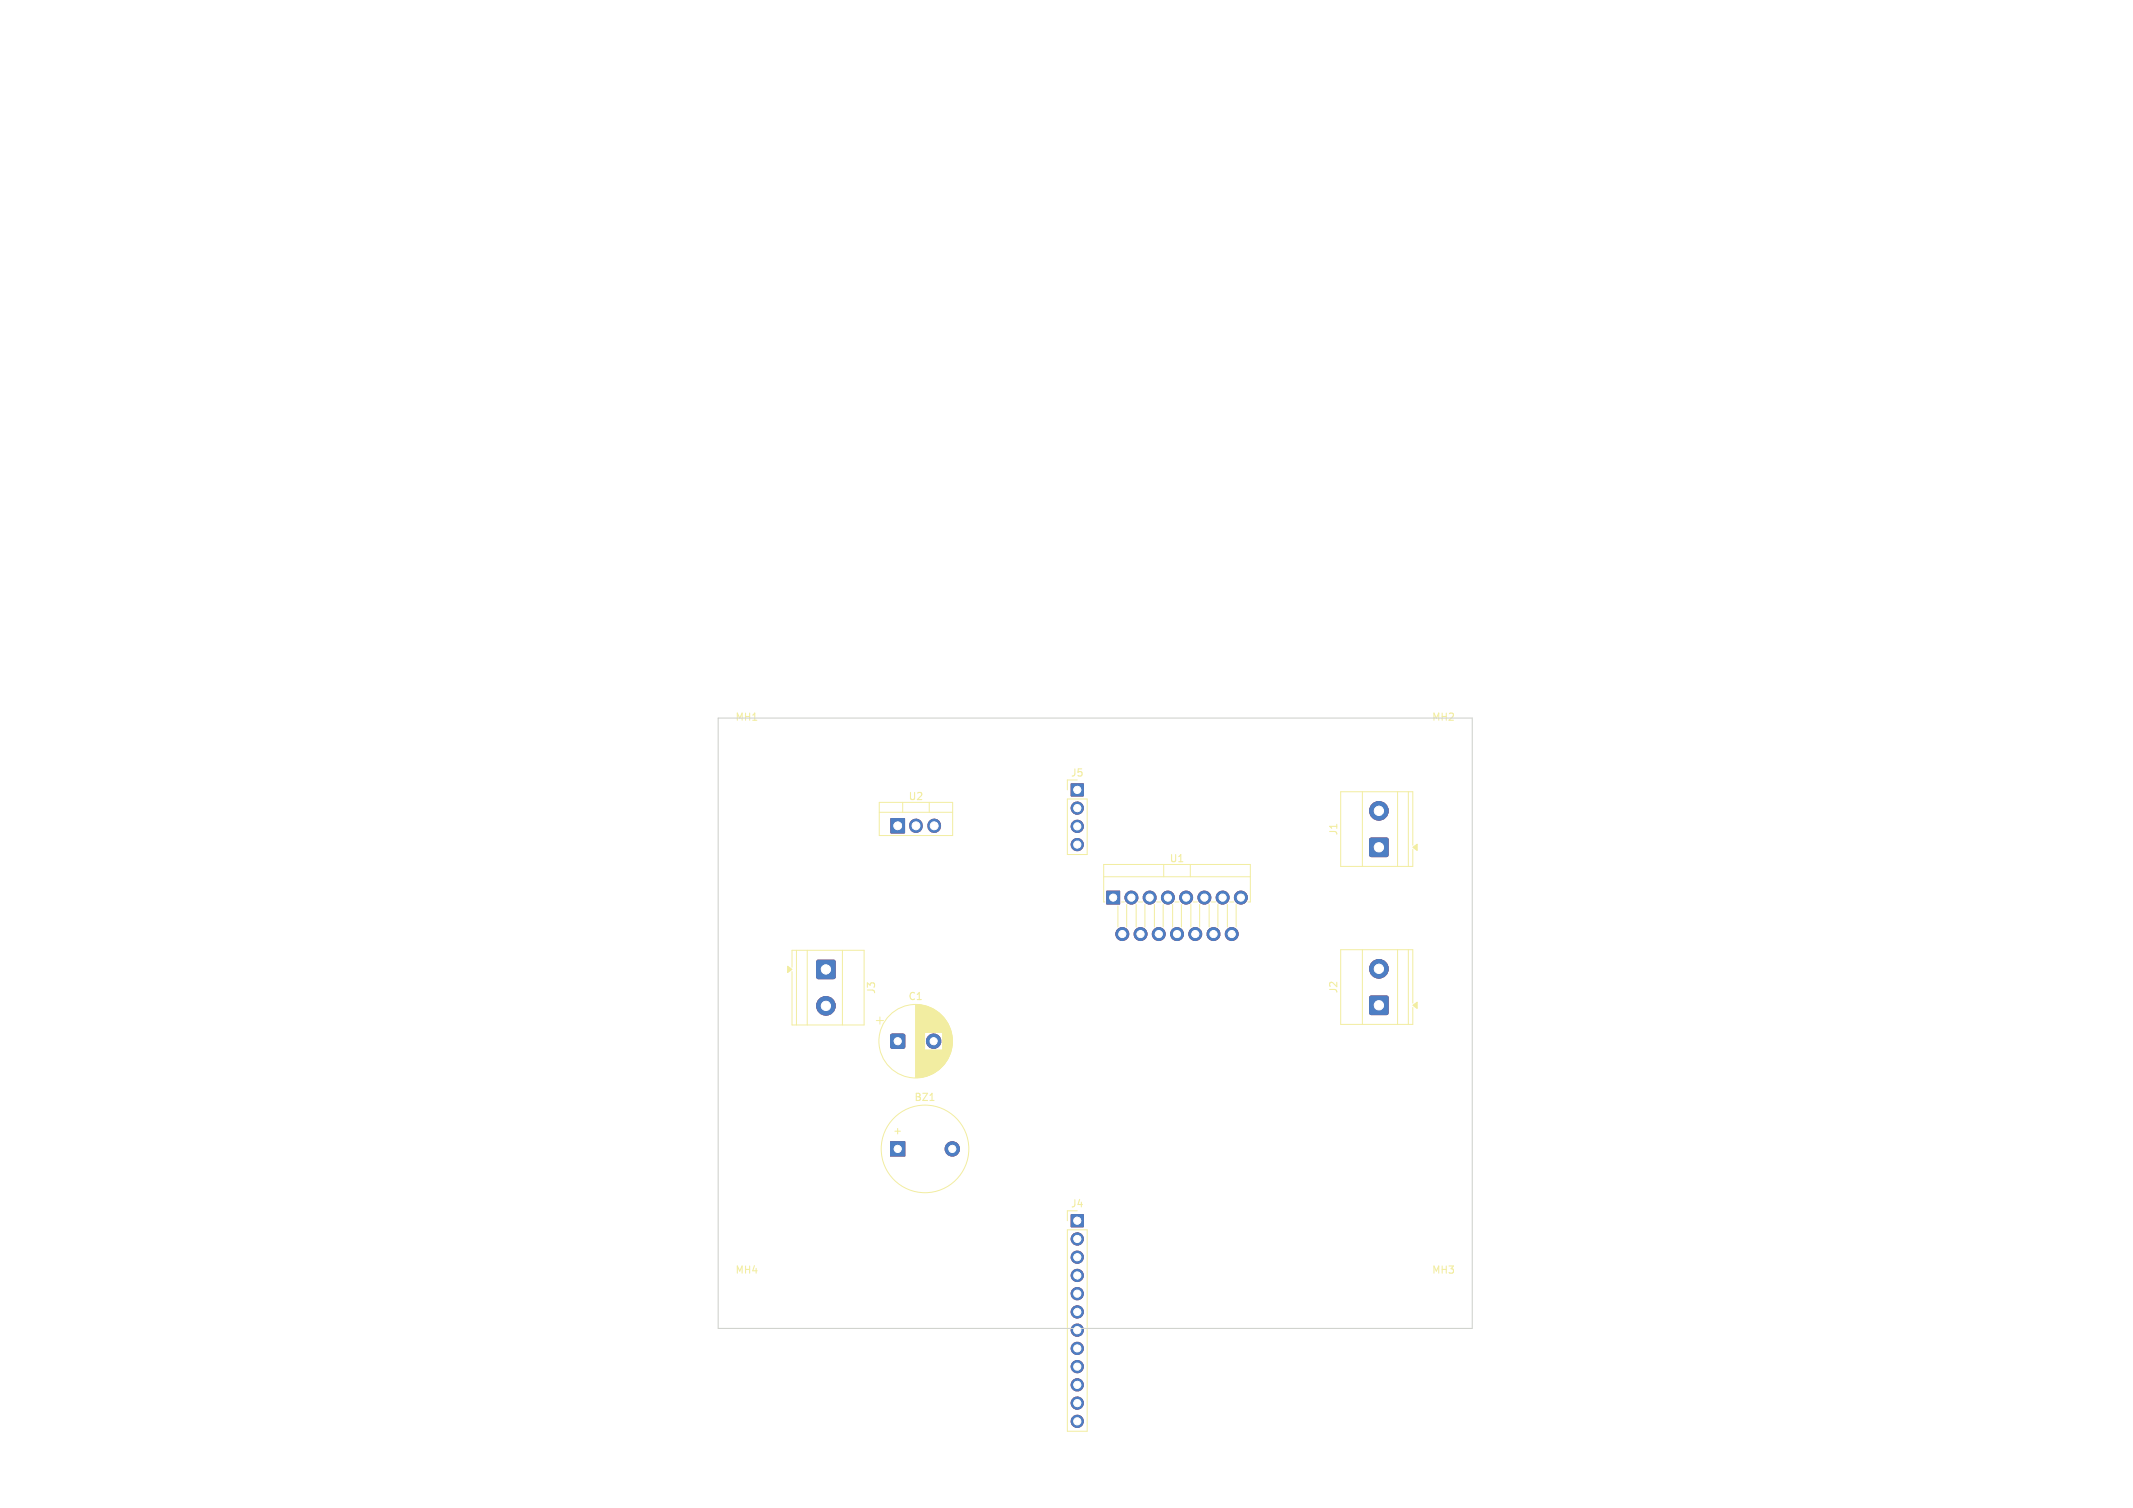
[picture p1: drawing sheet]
<svg xmlns="http://www.w3.org/2000/svg" width="297mm" height="210mm" viewBox="0 0 297 210" stroke-linecap="round" stroke-linejoin="round" font-family="sans-serif">
<defs><g id="words">
<g font-size="1.4" fill="#f2eda1">
<text x="102.3" y="100.6">MH1</text>
<text x="199.3" y="100.6">MH2</text>
<text x="126.4" y="111.6">U2</text>
<text x="149" y="108.3">J5</text>
<text x="186.4" y="116.4" transform="rotate(-90 186.4 116.4)">J1</text>
<text x="162.8" y="120.3">U1</text>
<text x="122" y="138.5" transform="rotate(-90 122 138.5)">J3</text>
<text x="126.4" y="139.5">C1</text>
<text x="186.4" y="138.4" transform="rotate(-90 186.4 138.4)">J2</text>
<text x="127.2" y="153.5">BZ1</text>
<text x="124.2" y="158.2">+</text>
<text x="149" y="168.3">J4</text>
<text x="102.3" y="177.6">MH4</text>
<text x="199.3" y="177.6">MH3</text>
</g>
</g></defs>
<g fill="#c83434" stroke="#c83434" stroke-width=".14">
<path d="M190.8 116.8l.1-.1 2.3 .1 .1 .2-.1 2.2-.2 .1-2.2-.1-.1-.1z"/>
<path d="M154.1 124.1h1.8v1.8h-1.8z"/>
<path d="M149.1 109.2h1.8v1.7h-1.8z"/>
<path d="M124 159h2v2h-2z"/>
<path d="M190.8 138.8l.1-.1 2.3 .1 .1 .2-.1 2.2-.2 .1-2.2-.1-.1-.1z"/>
<path d="M113.8 133.8l.1-.1 2.3 .1 .1 .2-.1 2.2-.2 .1-2.2-.1-.1-.1z"/>
<path d="M124 114h2v2h-2z"/>
<path d="M149.1 169.2h1.8v1.7h-1.8z"/>
<path d="M124.1 144.1l.2-.1 1.6 .1 .1 .2-.1 1.6-.1 .1-1.7-.1-.1-.1z"/>
<circle cx="192" cy="112.9" r="1.3"/>
<circle cx="156.3" cy="130.1" r=".9"/>
<circle cx="157.5" cy="125" r=".9"/>
<circle cx="158.8" cy="130.1" r=".9"/>
<circle cx="160.1" cy="125" r=".9"/>
<circle cx="161.3" cy="130.1" r=".9"/>
<circle cx="162.6" cy="125" r=".9"/>
<circle cx="163.9" cy="130.1" r=".9"/>
<circle cx="165.2" cy="125" r=".9"/>
<circle cx="166.4" cy="130.1" r=".9"/>
<circle cx="167.7" cy="125" r=".9"/>
<circle cx="169" cy="130.1" r=".9"/>
<circle cx="170.2" cy="125" r=".9"/>
<circle cx="171.5" cy="130.1" r=".9"/>
<circle cx="172.8" cy="125" r=".9"/>
<circle cx="150" cy="112.5" r=".85"/>
<circle cx="150" cy="115.1" r=".85"/>
<circle cx="150" cy="117.6" r=".85"/>
<circle cx="132.6" cy="160" r="1"/>
<circle cx="192" cy="134.9" r="1.3"/>
<circle cx="115" cy="140.1" r="1.3"/>
<circle cx="150" cy="172.5" r=".85"/>
<circle cx="150" cy="175.1" r=".85"/>
<circle cx="150" cy="177.6" r=".85"/>
<circle cx="150" cy="180.2" r=".85"/>
<circle cx="150" cy="182.7" r=".85"/>
<circle cx="150" cy="185.2" r=".85"/>
<circle cx="150" cy="187.8" r=".85"/>
<circle cx="150" cy="190.3" r=".85"/>
<circle cx="150" cy="192.9" r=".85"/>
<circle cx="150" cy="195.4" r=".85"/>
<circle cx="150" cy="197.9" r=".85"/>
<circle cx="130" cy="145" r="1"/>
</g>
<path d="M127.5 115h.1M130.1 115h.1" fill="none" stroke="#c83434" stroke-width="1.9"/>
<g fill="#4d7fc4" stroke="#4d7fc4" stroke-width=".14">
<path d="M190.8 116.8l.1-.1 2.3 .1 .1 .2-.1 2.2-.2 .1-2.2-.1-.1-.1z"/>
<path d="M154.1 124.1h1.8v1.8h-1.8z"/>
<path d="M149.1 109.2h1.8v1.7h-1.8z"/>
<path d="M124 159h2v2h-2z"/>
<path d="M190.8 138.8l.1-.1 2.3 .1 .1 .2-.1 2.2-.2 .1-2.2-.1-.1-.1z"/>
<path d="M113.8 133.8l.1-.1 2.3 .1 .1 .2-.1 2.2-.2 .1-2.2-.1-.1-.1z"/>
<path d="M124 114h2v2h-2z"/>
<path d="M149.1 169.2h1.8v1.7h-1.8z"/>
<path d="M124.1 144.1l.2-.1 1.6 .1 .1 .2-.1 1.6-.1 .1-1.7-.1-.1-.1z"/>
<circle cx="192" cy="112.9" r="1.3"/>
<circle cx="156.3" cy="130.1" r=".9"/>
<circle cx="157.5" cy="125" r=".9"/>
<circle cx="158.8" cy="130.1" r=".9"/>
<circle cx="160.1" cy="125" r=".9"/>
<circle cx="161.3" cy="130.1" r=".9"/>
<circle cx="162.6" cy="125" r=".9"/>
<circle cx="163.9" cy="130.1" r=".9"/>
<circle cx="165.2" cy="125" r=".9"/>
<circle cx="166.4" cy="130.1" r=".9"/>
<circle cx="167.7" cy="125" r=".9"/>
<circle cx="169" cy="130.1" r=".9"/>
<circle cx="170.2" cy="125" r=".9"/>
<circle cx="171.5" cy="130.1" r=".9"/>
<circle cx="172.8" cy="125" r=".9"/>
<circle cx="150" cy="112.5" r=".85"/>
<circle cx="150" cy="115.1" r=".85"/>
<circle cx="150" cy="117.6" r=".85"/>
<circle cx="132.6" cy="160" r="1"/>
<circle cx="192" cy="134.9" r="1.3"/>
<circle cx="115" cy="140.1" r="1.3"/>
<circle cx="150" cy="172.5" r=".85"/>
<circle cx="150" cy="175.1" r=".85"/>
<circle cx="150" cy="177.6" r=".85"/>
<circle cx="150" cy="180.2" r=".85"/>
<circle cx="150" cy="182.7" r=".85"/>
<circle cx="150" cy="185.2" r=".85"/>
<circle cx="150" cy="187.8" r=".85"/>
<circle cx="150" cy="190.3" r=".85"/>
<circle cx="150" cy="192.9" r=".85"/>
<circle cx="150" cy="195.4" r=".85"/>
<circle cx="150" cy="197.9" r=".85"/>
<circle cx="130" cy="145" r="1"/>
</g>
<path d="M127.5 115h.1M130.1 115h.1" fill="none" stroke="#4d7fc4" stroke-width="1.9"/>
<path d="M129.5 153.3h.6" fill="none" stroke="#f2eda1" stroke-width=".15"/>
<g fill="none" stroke="#f2eda1" stroke-width=".14">
<path d="M122.4 111.7h10.2v4.7h-10.2zM122.4 113.1h10.2M125.7 111.7v1.4M129.4 111.7v1.4M148.6 108.6v1.4M148.6 111.3h2.8v7.7h-2.8zM189.7 110.3v10.4M194.6 110.3v10.4M196.1 110.3v10.4M196.7 117.7v-7.4h-10v10.4h10v-2.4M110.3 134.7v-2.4h10v10.4h-10v-7.4M110.9 132.3v10.4"/>
<path d="M112.4 132.3v10.4M117.3 132.3v10.4M127.5 139.9v10.2M127.6 139.9v10.2M127.7 139.9v10.2M127.8 139.9v10.2M127.9 139.9v10.2M128 139.9v10.2M128.1 140v10M128.2 140v10M128.3 140v10M128.4 140v10"/>
<path d="M153.7 122.1h20.4M153.8 125.6h-.1v-5.2h20.4v5.2h-.3M155.7 126.2v2.9M156.2 125.6h.4M156.9 126v3.1M158.2 126v3.1M158.5 125.6h.6M159.4 126v3.1M160.7 126v3.1M161.1 125.6h.5M162 126v3.1M162 120.4v1.7"/>
<path d="M163.3 126v3.1M163.6 125.6h.6M164.5 126v3.1M165.7 120.4v1.7M165.8 126v3.1M166.1 125.6h.6M167 126v3.1M168.4 126v3.1M168.7 125.6h.6M169.6 126v3.1M170.9 126v3.1M171.2 125.6h.6"/>
<path d="M172.1 126v3.1M189.7 132.3v10.4M194.6 132.3v10.4M196.1 132.3v10.4M196.7 139.7v-7.4h-10v10.4h10v-2.4M122 142.1h1M122.5 141.6v1M128.5 140v10M128.6 140v10M128.7 140.1v9.8M128.8 140.1v3.7M128.8 146.2v3.7"/>
<path d="M128.9 140.1v3.7M128.9 146.2v3.7M129 140.1v3.7M129 146.2v3.7M129 140.2v3.6M129 146.2v3.6M129.1 140.2v3.6M129.1 146.2v3.6M129.2 140.2v3.6M129.2 146.2v3.6M129.3 140.2v3.6M129.3 146.2v3.6"/>
<path d="M129.3 140.3v3.5M129.3 146.2v3.5M129.4 140.3v3.5M129.4 146.2v3.5M129.5 140.3v3.5M129.5 146.2v3.5M129.6 140.4v3.4M129.6 146.2v3.4M129.7 140.4v3.4M129.7 146.2v3.4M129.8 140.5v3.3M129.8 146.2v3.3"/>
<path d="M129.9 140.5v3.3M129.9 146.2v3.3M130 140.6v3.2M130 146.2v3.2M130.1 140.6v3.2M130.1 146.2v3.2M130.1 140.7v3.1M130.1 146.2v3.1M130.2 140.7v3.1M130.2 146.2v3.1M130.3 140.7v3.1M130.3 146.2v3.1"/>
<path d="M130.3 140.8v3M130.3 146.2v3M130.4 140.8v3M130.4 146.2v3M130.5 140.9v2.9M130.5 146.2v2.9M130.6 141v2.8M130.6 146.2v2.9M130.6 146.2v2.8M130.7 141v2.8M130.7 146.2v2.8M130.7 141.1v2.7"/>
<path d="M130.7 146.2v2.7M130.8 141.1v2.7M130.8 146.2v2.7M130.9 141.2v2.6M130.9 146.2v2.6M131 141.3v2.5M131 146.2v2.5M131.1 141.4v2.4M131.1 146.2v2.4M131.2 141.5v2.3M131.2 146.2v2.3M131.3 141.6v6.8"/>
<path d="M131.3 141.7v6.6M131.4 141.7v6.6M131.5 141.8v6.4M131.5 141.9v6.2M131.6 141.9v6.2M131.6 142v6M131.7 142.1v5.8M131.7 142.2v5.6M131.8 142.2v5.6M131.8 142.3v5.4M131.9 142.4v5.2M131.9 142.5v5"/>
<path d="M132 142.6v4.8M132.1 142.7v4.6M132.1 142.8v4.4M132.1 142.9v4.2M132.2 143v4M132.2 143.1v3.8M132.3 143.2v3.6M132.3 143.3v3.4M132.3 143.4v3.2M132.4 143.5v3M132.4 143.6v2.8M132.5 143.8v2.4"/>
<path d="M132.5 143.9v2.2M132.5 144.1v1.8M132.6 144.4v1.2M148.6 168.6v1.4M148.6 171.3h2.8v28h-2.8z"/>
<circle cx="127.5" cy="145" r="5.1"/>
<circle cx="128.8" cy="160" r="6.1"/>
</g>
<g fill="#f2eda1" stroke="#f2eda1" stroke-width=".14">
<path d="M196.7 118l.6-.4v.8z"/>
<path d="M196.7 140l.6-.4v.8z"/>
<path d="M109.7 134.6l.6 .4-.6 .4z"/>
</g>
<path d="M100 100h105v85h-105z" fill="none" stroke="#d0d2cd" stroke-width=".15"/>
<g fill="#fff" stroke="#fff" stroke-width=".14">
<circle cx="201" cy="181" r="1.6"/>
<circle cx="192" cy="118" r=".65"/>
<circle cx="192" cy="112.9" r=".65"/>
<circle cx="201" cy="104" r="1.6"/>
<circle cx="155" cy="125" r=".5"/>
<circle cx="156.3" cy="130.1" r=".5"/>
<circle cx="157.5" cy="125" r=".5"/>
<circle cx="158.8" cy="130.1" r=".5"/>
<circle cx="160.1" cy="125" r=".5"/>
<circle cx="161.4" cy="130.1" r=".5"/>
<circle cx="162.6" cy="125" r=".5"/>
<circle cx="163.9" cy="130.1" r=".5"/>
<circle cx="165.2" cy="125" r=".5"/>
<circle cx="166.4" cy="130.1" r=".5"/>
<circle cx="167.7" cy="125" r=".5"/>
<circle cx="169" cy="130.1" r=".5"/>
<circle cx="170.2" cy="125" r=".5"/>
<circle cx="171.5" cy="130.1" r=".5"/>
<circle cx="172.8" cy="125" r=".5"/>
<circle cx="150" cy="110" r=".5"/>
<circle cx="150" cy="112.5" r=".5"/>
<circle cx="150" cy="115.1" r=".5"/>
<circle cx="150" cy="117.6" r=".5"/>
<circle cx="125" cy="160" r=".5"/>
<circle cx="132.6" cy="160" r=".5"/>
<circle cx="192" cy="140" r=".65"/>
<circle cx="192" cy="134.9" r=".65"/>
<circle cx="115" cy="135" r=".65"/>
<circle cx="115" cy="140.1" r=".65"/>
<circle cx="125" cy="115" r=".55"/>
<circle cx="127.5" cy="115" r=".55"/>
<circle cx="130.1" cy="115" r=".55"/>
<circle cx="150" cy="170" r=".5"/>
<circle cx="150" cy="172.5" r=".5"/>
<circle cx="150" cy="175.1" r=".5"/>
<circle cx="150" cy="177.6" r=".5"/>
<circle cx="150" cy="180.2" r=".5"/>
<circle cx="150" cy="182.7" r=".5"/>
<circle cx="150" cy="185.2" r=".5"/>
<circle cx="150" cy="187.8" r=".5"/>
<circle cx="150" cy="190.3" r=".5"/>
<circle cx="150" cy="192.9" r=".5"/>
<circle cx="150" cy="195.4" r=".5"/>
<circle cx="150" cy="197.9" r=".5"/>
<circle cx="125" cy="145" r=".5"/>
<circle cx="130" cy="145" r=".5"/>
<circle cx="104" cy="104" r="1.6"/>
<circle cx="104" cy="181" r="1.6"/>
</g>
<use href="#words"/>
</svg>
